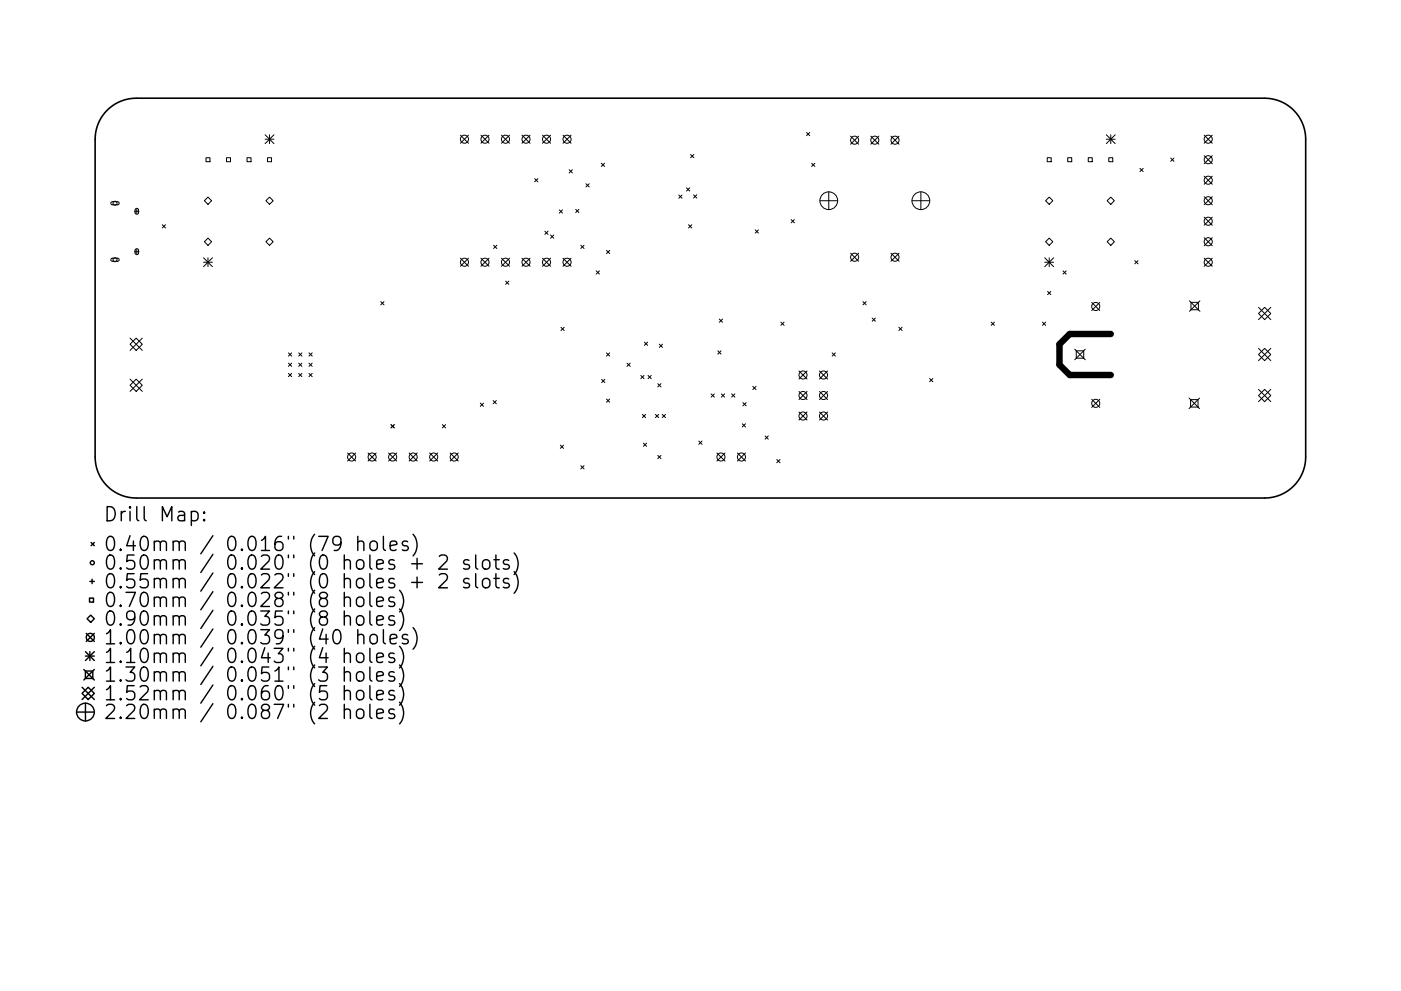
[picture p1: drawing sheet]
<svg xmlns="http://www.w3.org/2000/svg" width="297mm" height="210mm" viewBox="0 0 297 210" stroke-linecap="round" stroke-linejoin="round" font-family="sans-serif">
<defs><g id="words">
<g font-size="4.2">
<text x="22" y="110.6">Drill Map:</text>
<text x="22" y="116.9">0.40mm / 0.016&quot; (79 holes)</text>
<text x="22" y="120.9">0.50mm / 0.020&quot; (0 holes + 2 slots)</text>
<text x="22" y="124.9">0.55mm / 0.022&quot; (0 holes + 2 slots)</text>
<text x="22" y="128.8">0.70mm / 0.028&quot; (8 holes)</text>
<text x="22" y="132.8">0.90mm / 0.035&quot; (8 holes)</text>
<text x="22" y="136.7">1.00mm / 0.039&quot; (40 holes)</text>
<text x="22" y="140.7">1.10mm / 0.043&quot; (4 holes)</text>
<text x="22" y="144.7">1.30mm / 0.051&quot; (3 holes)</text>
<text x="22" y="148.6">1.52mm / 0.060&quot; (5 holes)</text>
<text x="22" y="152.6">2.20mm / 0.087&quot; (2 holes)</text>
</g>
</g></defs>
<path d="M235.5 70.9h-8.7l-2.2 2.1v4.4l2.2 2.2h8.7" fill="none" stroke="#000" stroke-width="1.4"/>
<path d="M22.7 23.4a8.7 8.7 0 0 1 6.2-2.6h239.2a8.7 8.7 0 0 1 8.7 8.7v67.5a8.7 8.7 0 0 1-8.7 8.7h-239.2a8.7 8.7 0 0 1-8.7-8.7v-67.5a8.7 8.7 0 0 1 2.5-6.1z" fill="none" stroke="#000" stroke-width=".34"/>
<g fill="none" stroke="#000" stroke-width=".21">
<path d="M43.7 33.5h.8v.8h-.8zM48 33.5h.9v.8h-.9zM52.4 33.5h.8v.8h-.8zM56.2 28.6l1.9 1.9M56.2 29.5h1.9M56.7 33.5h.9v.8h-.9zM57.1 28.6v1.9M58.1 28.6l-1.9 1.9M97.6 28.7l1.7 1.7M99.3 28.7l-1.7 1.7M102 28.7l1.7 1.7M103.7 28.7l-1.7 1.7"/>
<path d="M106.3 28.7l1.7 1.7M108 28.7l-1.7 1.7M110.7 28.7l1.7 1.7M112.4 28.7l-1.7 1.7M113.4 37.9l.6 .7M114 37.9l-.6 .7M115 28.7l1.7 1.7M116.7 28.7l-1.7 1.7M119.4 28.7l1.7 1.7M120.7 36l.7 .7M121.1 28.7l-1.7 1.7M121.4 36l-.7 .7"/>
<path d="M124.2 39l.7 .7M124.9 39l-.7 .7M127.5 34.6l.7 .7M128.2 34.6l-.7 .7M145.5 39.9l.7 .6M146.2 39.9l-.7 .6M146.4 32.8l.7 .7M147.1 32.8l-.7 .7M171 28.1l.7 .7M171.7 28.1l-.7 .7M172.1 34.6l.7 .7M172.8 34.6l-.7 .7"/>
<path d="M180.3 28.9l1.8 1.7M182.1 28.9l-1.8 1.7M184.6 28.9l1.7 1.7M186.3 28.9l-1.7 1.7M188.9 28.9l1.7 1.7M190.6 28.9l-1.7 1.7M222 33.5h.9v.8h-.9zM226.4 33.5h.8v.8h-.8zM230.7 33.5h.9v.8h-.9zM234.6 28.6l1.8 1.9M234.6 29.5h1.8M235.1 33.5h.8v.8h-.8z"/>
<path d="M235.5 28.6v1.9M236.4 28.6l-1.8 1.9M241.7 35.7l.7 .7M242.4 35.7l-.7 .7M248.2 33.5l.7 .7M248.9 33.5l-.7 .7M255.3 28.7l1.7 1.7M255.3 33l1.7 1.7M255.3 37.4l1.7 1.7M257 33l-1.7 1.7M257 28.7l-1.7 1.7M257 37.4l-1.7 1.7"/>
<path d="M23.6 42.9l1.4-.1 .3 .4-.3 .2h-1.2l-.3-.2zM23.6 54.9l1.4-.1 .3 .4-.3 .2h-1.2l-.3-.2zM28.5 44.8h1M28.5 53.4h1M28.7 44.3l.4-.1 .3 .2v.8l-.3 .2h-.2l-.2-.2zM28.7 52.9l.4-.1 .3 .2v.7l-.3 .3h-.2l-.2-.2zM29 44.4v.9M29 52.9v1M34.4 47.7l.7 .7M35.1 47.7l-.7 .7M43.2 54.7l1.8 1.9M43.2 55.6h1.8"/>
<path d="M43.3 51.3l.8-.8 .8 .8-.8 .8zM44.1 41.8l.8 .8-.8 .8-.8-.8zM44.1 54.7v1.9M45 54.7l-1.8 1.9M56.4 51.3l.7-.8 .8 .8-.8 .8zM57.1 41.8l.8 .8-.8 .8-.7-.8zM97.6 54.8l1.7 1.7M99.3 54.8l-1.7 1.7M102 54.8l1.7 1.7M103.7 54.8l-1.7 1.7M104.7 52l.6 .7M105.3 52l-.6 .7"/>
<path d="M106.3 54.8l1.7 1.7M107.2 59.6l.7 .7M107.9 59.6l-.7 .7M108 54.8l-1.7 1.7M110.7 54.8l1.7 1.7M112.4 54.8l-1.7 1.7M115 54.8l1.7 1.7M115.5 49.1l.7 .6M116.2 49.1l-.7 .6M116.7 49.9l.7 .6M116.7 54.8l-1.7 1.7M117.4 49.9l-.7 .6"/>
<path d="M118.6 44.5l.7 .7M119.3 44.5l-.7 .7M119.4 54.8l1.7 1.7M121.1 54.8l-1.7 1.7M122.1 44.4l.6 .7M122.7 44.4l-.6 .7M123.1 52l.7 .7M123.8 52l-.7 .7M126.4 57.5l.7 .7M127.1 57.5l-.7 .7M128.6 53.1l.7 .7M129.3 53.1l-.7 .7"/>
<path d="M143.9 41.4l.7 .7M144.6 41.4l-.7 .7M146 47.7l.7 .7M146.7 47.7l-.7 .7M147 41.3l.7 .7M147.7 41.3l-.7 .7M160.1 48.8l.7 .7M160.8 48.8l-.7 .7M167.7 46.6l.7 .7M168.4 46.6l-.7 .7M173.8 42.6h3.8M175.7 40.7v3.8"/>
<path d="M180.3 53.7l1.8 1.7M182.1 53.7l-1.8 1.7M188.9 53.7l1.7 1.7M190.6 53.7l-1.7 1.7M193.4 42.6h3.7M195.2 40.7v3.8M221.5 55.6h1.9M221.5 54.7l1.9 1.9M221.7 42.6l.8-.8 .7 .8-.7 .8zM221.7 51.3l.8-.8 .7 .8-.7 .8zM222.5 54.7v1.9M223.4 54.7l-1.9 1.9"/>
<path d="M225.4 57.5l.7 .7M226.1 57.5l-.7 .7M234.7 42.6l.8-.8 .8 .8-.8 .8zM234.7 51.3l.8-.8 .8 .8-.8 .8zM240.6 55.3l.7 .7M241.3 55.3l-.7 .7M255.3 41.7l1.7 1.7M255.3 46.1l1.7 1.7M255.3 50.4l1.7 1.7M255.3 54.8l1.7 1.7M257 41.7l-1.7 1.7M257 46.1l-1.7 1.7"/>
<path d="M257 50.4l-1.7 1.7M257 54.8l-1.7 1.7M27.6 71.7l2.6 2.6M28.9 71.7l1.3 1.3-1.3 1.3-1.3-1.3zM30.2 71.7l-2.6 2.6M61.2 74.9l.6 .7M61.2 77l.6 .7M61.2 79.2l.6 .7M61.8 74.9l-.6 .7M61.8 77l-.6 .7M61.8 79.2l-.6 .7M63.3 77l.7 .7"/>
<path d="M63.3 79.2l.7 .7M63.3 74.9l.7 .7M64 74.9l-.7 .7M64 77l-.7 .7M64 79.2l-.7 .7M65.5 79.2l.7 .7M65.5 77l.7 .7M65.5 74.9l.7 .7M66.2 74.9l-.7 .7M66.2 77l-.7 .7M66.2 79.2l-.7 .7M80.7 64l.7 .7"/>
<path d="M81.4 64l-.7 .7M118.9 69.4l.7 .7M119.6 69.4l-.7 .7M128.6 74.9l.7 .7M129.3 74.9l-.7 .7M132.9 77l.7 .7M133.6 77l-.7 .7M135.9 79.7l.7 .6M136.6 79.7l-.7 .6M136.6 72.6l.7 .7M137.3 72.6l-.7 .7M137.4 79.7l.7 .6"/>
<path d="M138.1 79.7l-.7 .6M139.8 73l.7 .7M140.5 73l-.7 .7M152.2 74.4l.7 .7M152.5 67.7l.7 .7M152.9 74.4l-.7 .7M153.2 67.7l-.7 .7M165.6 68.3l.6 .7M166.2 68.3l-.6 .7M169.4 78.7l1.7 1.7M171.1 78.7l-1.7 1.7M173.7 78.7l1.8 1.7"/>
<path d="M175.5 78.7l-1.8 1.7M176.4 74.9l.7 .7M177.1 74.9l-.7 .7M183 64l.6 .7M183.6 64l-.6 .7M184.9 67.5l.7 .7M185.6 67.5l-.7 .7M190.6 69.4l.7 .7M191.3 69.4l-.7 .7M210.1 68.3l.7 .7M210.8 68.3l-.7 .7M221 68.3l.7 .7"/>
<path d="M221.7 68.3l-.7 .7M222.1 61.8l.7 .7M222.8 61.8l-.7 .7M227.9 74.1l2.2 2.2M228.2 74.4h1.6v1.6h-1.6zM230.1 74.1l-2.2 2.2M231.5 64.2l1.7 1.7M233.2 64.2l-1.7 1.7M252.2 63.8l2.2 2.3M252.5 64.2h1.6v1.5h-1.6zM254.4 63.8l-2.2 2.3M266.8 65.2l2.6 2.6"/>
<path d="M266.8 73.9l2.6 2.6M268.1 65.2l1.3 1.3-1.3 1.3-1.3-1.3zM268.1 73.9l1.3 1.3-1.3 1.3-1.3-1.3zM269.4 65.2l-2.6 2.6M269.4 73.9l-2.6 2.6M27.6 81.7l1.3-1.3 1.3 1.3-1.3 1.3zM27.6 80.4l2.6 2.6M30.2 80.4l-2.6 2.6M73.7 96.1l1.7 1.7M75.4 96.1l-1.7 1.7M78 96.1l1.8 1.7M79.8 96.1l-1.8 1.7"/>
<path d="M82.4 96.1l1.7 1.7M82.9 90.1l.7 .7M83.6 90.1l-.7 .7M84.1 96.1l-1.7 1.7M86.7 96.1l1.8 1.7M88.5 96.1l-1.8 1.7M91.1 96.1l1.7 1.7M92.8 96.1l-1.7 1.7M93.8 90.1l.7 .7M94.5 90.1l-.7 .7M95.4 96.1l1.8 1.7M97.2 96.1l-1.8 1.7"/>
<path d="M101.8 85.5l.7 .7M102.5 85.5l-.7 .7M104.5 85l.7 .7M105.2 85l-.7 .7M118.8 94.4l.7 .7M119.5 94.4l-.7 .7M123.1 98.8l.7 .7M123.8 98.8l-.7 .7M127.6 80.5l.6 .7M128.2 80.5l-.6 .7M128.6 84.7l.7 .6M129.3 84.7l-.7 .6"/>
<path d="M136.2 87.9l.7 .7M136.4 94l.7 .7M136.9 87.9l-.7 .7M137.1 94l-.7 .7M139 87.9l.6 .7M139.5 81.4l.6 .7M139.5 96.6l.6 .7M139.6 87.9l-.6 .7M140.1 81.4l-.6 .7M140.1 96.6l-.6 .7M140.4 87.9l.7 .7M141.1 87.9l-.7 .7"/>
<path d="M148.2 93.6l.6 .7M148.8 93.6l-.6 .7M150.8 83.6l.7 .7M151.5 83.6l-.7 .7M152 96.1l1.7 1.7M152.9 83.6l.7 .7M153.6 83.6l-.7 .7M153.7 96.1l-1.7 1.7M155.1 83.6l.7 .7M155.8 83.6l-.7 .7M156.3 96.1l1.8 1.7M157.4 89.9l.7 .7"/>
<path d="M157.5 85.4l.7 .7M158.1 96.1l-1.8 1.7M158.1 89.9l-.7 .7M158.2 85.4l-.7 .7M159.6 82l.7 .7M160.3 82l-.7 .7M162.2 92.5l.7 .7M162.9 92.5l-.7 .7M164.7 97.5l.7 .7M165.4 97.5l-.7 .7M169.4 83.1l1.7 1.7M169.4 87.4l1.7 1.7"/>
<path d="M171.1 83.1l-1.7 1.7M171.1 87.4l-1.7 1.7M173.7 83.1l1.8 1.7M173.7 87.4l1.8 1.7M175.5 87.4l-1.8 1.7M175.5 83.1l-1.8 1.7M197.1 80.3l.7 .7M197.8 80.3l-.7 .7M231.5 84.7l1.7 1.7M233.2 84.7l-1.7 1.7M252.1 84.5l2.2 2.2M252.4 84.8h1.6v1.6h-1.6z"/>
<path d="M254.3 84.5l-2.2 2.2M266.8 82.6l2.6 2.6M268.1 82.6l1.3 1.3-1.3 1.3-1.3-1.3zM269.4 82.6l-2.6 2.6"/>
<circle cx="98.5" cy="29.5" r=".86"/>
<circle cx="102.8" cy="29.5" r=".86"/>
<circle cx="107.2" cy="29.5" r=".86"/>
<circle cx="111.5" cy="29.5" r=".86"/>
<circle cx="115.9" cy="29.5" r=".86"/>
<circle cx="120.2" cy="29.5" r=".86"/>
<circle cx="181.2" cy="29.7" r=".86"/>
<circle cx="185.5" cy="29.7" r=".86"/>
<circle cx="189.8" cy="29.7" r=".86"/>
<circle cx="256.2" cy="38.2" r=".86"/>
<circle cx="256.2" cy="33.9" r=".86"/>
<circle cx="256.2" cy="29.5" r=".86"/>
<circle cx="24.4" cy="43.1" r=".43"/>
<circle cx="24.4" cy="55.1" r=".43"/>
<circle cx="98.5" cy="55.6" r=".86"/>
<circle cx="102.8" cy="55.6" r=".86"/>
<circle cx="107.2" cy="55.6" r=".86"/>
<circle cx="111.5" cy="55.6" r=".86"/>
<circle cx="115.9" cy="55.6" r=".86"/>
<circle cx="120.2" cy="55.6" r=".86"/>
<circle cx="175.7" cy="42.6" r="1.88"/>
<circle cx="181.2" cy="54.6" r=".86"/>
<circle cx="189.8" cy="54.6" r=".86"/>
<circle cx="195.2" cy="42.6" r="1.88"/>
<circle cx="256.2" cy="46.9" r=".86"/>
<circle cx="256.2" cy="55.6" r=".86"/>
<circle cx="256.2" cy="42.6" r=".86"/>
<circle cx="256.2" cy="51.3" r=".86"/>
<circle cx="170.3" cy="79.6" r=".86"/>
<circle cx="174.6" cy="79.6" r=".86"/>
<circle cx="232.3" cy="65" r=".86"/>
<circle cx="74.5" cy="97" r=".86"/>
<circle cx="78.9" cy="97" r=".86"/>
<circle cx="83.2" cy="97" r=".86"/>
<circle cx="87.6" cy="97" r=".86"/>
<circle cx="91.9" cy="97" r=".86"/>
<circle cx="96.3" cy="97" r=".86"/>
<circle cx="152.9" cy="97" r=".86"/>
<circle cx="157.2" cy="97" r=".86"/>
<circle cx="170.3" cy="88.3" r=".86"/>
<circle cx="170.3" cy="83.9" r=".86"/>
<circle cx="174.6" cy="88.3" r=".86"/>
<circle cx="174.6" cy="83.9" r=".86"/>
<circle cx="232.3" cy="85.6" r=".86"/>
</g>
<g fill="none" stroke="#000" stroke-width=".3">
<path d="M19.3 115.1l.7 .7M20 115.1l-.7 .7M40.6 108.6l.8-.1 .6 .6v.8l-.3 .5-.3 .1-.8-.1M43.3 110.2l.1 .2-.1 .1-.2-.1 .2-.2v.3M43.3 108.6l.1 .2-.1 .1-.2-.1 .2-.2v.3M75.9 115.1a.74 .74 0 0 1 1.2 .1v1.6M75.9 113.8v3M78.6 115.1a.81 .81 0 0 1 .8-.3 .81 .81 0 0 1 .6 .6v.8a.81 .81 0 0 1-.8 .6 .81 .81 0 0 1-.8-.6v-.8zM81.3 113.8v2.6l.4 .4M82.7 115.8l1.4-.3-.1-.6-.9-.1-.4 .4v1.2l.2 .3 .2 .1 .9-.1M86.4 114.9l-.7-.1-.4 .4 .1 .5 1 .2 .2 .3-.2 .5-.3 .1-.8-.1M87.3 119.6h2.3"/>
<path d="M87.6 113.4a3.4 3.4 0 0 1 0 4.5M88.4 118.5v2.3M93.1 118l.5-.2h.7a.81 .81 0 0 1 .4 1.2l-1.7 1.8h1.9M99.4 118.9l-.7-.1-.4 .4 .1 .4 1 .3 .2 .3-.2 .4-.3 .2-.8-.2M100.9 117.8v2.5l.4 .5M102.4 119a.81 .81 0 0 1 .8-.3 .81 .81 0 0 1 .7 .6v.9a.81 .81 0 0 1-.8 .6 .81 .81 0 0 1-.8-.6v-.9zM104.7 118.8h1.2M105.1 117.8v2.5l.2 .3 .6 .2M107.9 118.9l-.8-.1-.4 .4 .2 .4 1 .3 .1 .3-.1 .4-.3 .2-.9-.2M109 117.3a3.4 3.4 0 0 1 0 4.6M18.1 138.3l1.9 1.8M18.1 139.2h1.9"/>
<path d="M18.3 134.4l1.7 1.7M18.5 131.3l.7-.8 .8 .8-.8 .7zM19 126.9h.8v.8h-.8zM19.1 123.4h.9M19.1 138.3v1.8M19.5 122.9v.9M20 134.4l-1.7 1.7M20 138.3l-1.9 1.8M73 127a.74 .74 0 0 1 1.3 .1v1.6M73 130.9a.74 .74 0 0 1 1.3 .2v1.5M73 138.8a.74 .74 0 0 1 1.3 .2v1.6M73 125.7v3"/>
<path d="M73 129.6v3M73 137.6v3M75.7 130.9a.81 .81 0 0 1 .8-.3 .81 .81 0 0 1 .6 .6v.9a.81 .81 0 0 1-.7 .6 .81 .81 0 0 1-.8-.6v-.9zM75.7 138.8a.81 .81 0 0 1 .8-.3 .81 .81 0 0 1 .6 .6v.9a.81 .81 0 0 1-.7 .6 .81 .81 0 0 1-.8-.6v-.9zM75.9 126.8a.81 .81 0 0 1 1.2 .4v.9a.81 .81 0 0 1-.7 .6 .81 .81 0 0 1-.8-.6v-.9zM75.9 134.9a.74 .74 0 0 1 1.2 .1v1.6M75.9 133.6v3M78.4 125.7v2.5l.5 .5M78.4 129.6v2.6l.5 .4M78.4 137.6v2.5l.5 .5M78.6 134.9a.81 .81 0 0 1 .8-.3 .81 .81 0 0 1 .6 .6v.8a.81 .81 0 0 1-.8 .6 .81 .81 0 0 1-.8-.6v-.8zM79.9 127.7l1.4-.3-.2-.6-.8-.1-.4 .4v1.1l.1 .3 .3 .2 .8-.2"/>
<path d="M79.9 131.6l1.4-.3-.2-.5-.8-.2-.4 .5v1.1l.1 .3 .3 .1 .8-.1M79.9 139.6l1.4-.3-.2-.6-.8-.1-.4 .4v1.1l.1 .3 .3 .2 .8-.2M81.3 133.6v2.6l.4 .4M82.7 135.6l1.4-.3-.1-.6-.9-.1-.4 .4v1.2l.2 .3 .2 .1 .9-.1M83.6 126.8l-.7-.1-.5 .4 .2 .4 1 .3 .1 .3-.1 .4-.3 .2-.9-.2M83.6 130.8l-.7-.2-.5 .5 .2 .4 1 .3 .1 .3-.1 .4-.3 .1-.9-.1M83.6 138.7l-.7-.1-.5 .4 .2 .4 1 .3 .1 .3-.1 .4-.3 .2-.9-.2M84.7 125.2a3.4 3.4 0 0 1 0 4.6M84.7 129.2a3.4 3.4 0 0 1 0 4.6M84.7 137.1a3.4 3.4 0 0 1 0 4.6M86.4 134.7l-.7-.1-.4 .4 .1 .5 1 .2 .2 .3-.2 .5-.3 .1-.8-.1M87.3 123.6h2.3"/>
<path d="M87.6 133.2a3.4 3.4 0 0 1 0 4.5M88.4 122.4v2.3M93.1 122l.5-.3h.7a.81 .81 0 0 1 .4 1.3l-1.7 1.7h1.9M99.4 122.9l-.7-.2-.4 .4 .1 .5 1 .3 .2 .2-.2 .5-.3 .1-.8-.1M100.9 121.7v2.6l.4 .4M102.4 123a.81 .81 0 0 1 .8-.3 .81 .81 0 0 1 .7 .6v.8a.81 .81 0 0 1-.8 .6 .81 .81 0 0 1-.8-.6v-.8zM104.7 122.7h1.2M105.1 121.7v2.6l.2 .3 .6 .1M107.9 122.9l-.8-.2-.4 .4 .2 .5 1 .3 .1 .2-.1 .5-.3 .1-.9-.1M109 121.3a3.4 3.4 0 0 1 0 4.6M16.2 151.1h3.8M17.4 145.8l2.6 2.6"/>
<path d="M17.8 142l2.2 2.3M18.1 142.4h1.6v1.5h-1.6zM18.1 149.2v3.8M18.7 145.8l1.3 1.3-1.3 1.3-1.3-1.3zM20 142l-2.2 2.3M20 145.8l-2.6 2.6M73 142.8a.74 .74 0 0 1 1.3 .1v1.6M73 146.8a.74 .74 0 0 1 1.3 .1v1.6M73 150.7a.74 .74 0 0 1 1.3 .2v1.5M73 141.5v3M73 145.5v3M73 149.4v3"/>
<path d="M75.7 142.8a.81 .81 0 0 1 .8-.3 .81 .81 0 0 1 .6 .6v.8a.81 .81 0 0 1-.7 .6 .81 .81 0 0 1-.8-.6v-.8zM75.9 146.6a.81 .81 0 0 1 1.2 .4v.9a.81 .81 0 0 1-.7 .6 .81 .81 0 0 1-.8-.6v-.9zM75.9 150.6a.81 .81 0 0 1 1.2 .4v.9a.81 .81 0 0 1-.7 .6 .81 .81 0 0 1-.8-.6v-.9zM78.4 141.5v2.6l.5 .4M78.4 145.5v2.5l.5 .5M78.4 149.4v2.6l.5 .4M79.9 143.5l1.4-.3-.2-.5-.8-.2-.4 .4v1.2l.1 .3 .3 .1 .8-.1M79.9 147.5l1.4-.3-.2-.6-.8-.1-.4 .4v1.1l.1 .3 .3 .2 .8-.2M79.9 151.4l1.4-.3-.2-.5-.8-.2-.4 .5v1.1l.1 .3 .3 .1 .8-.1M83.6 142.7l-.7-.2-.5 .4 .2 .5 1 .3 .1 .2-.1 .5-.3 .1-.9-.1M83.6 146.6l-.7-.1-.5 .4 .2 .4 1 .3 .1 .3-.1 .4-.3 .2-.9-.2M83.6 150.6l-.7-.2-.5 .5 .2 .4 1 .3 .1 .3-.1 .4-.3 .1-.9-.1"/>
<path d="M84.7 141.1a3.4 3.4 0 0 1 0 4.6M84.7 145a3.4 3.4 0 0 1 0 4.6M84.7 149a3.4 3.4 0 0 1 0 4.6"/>
<circle cx="19.6" cy="119.4" r=".43"/>
<circle cx="19.1" cy="135.2" r=".86"/>
<circle cx="18.1" cy="151.1" r="1.88"/>
</g>
<use href="#words"/>
</svg>
